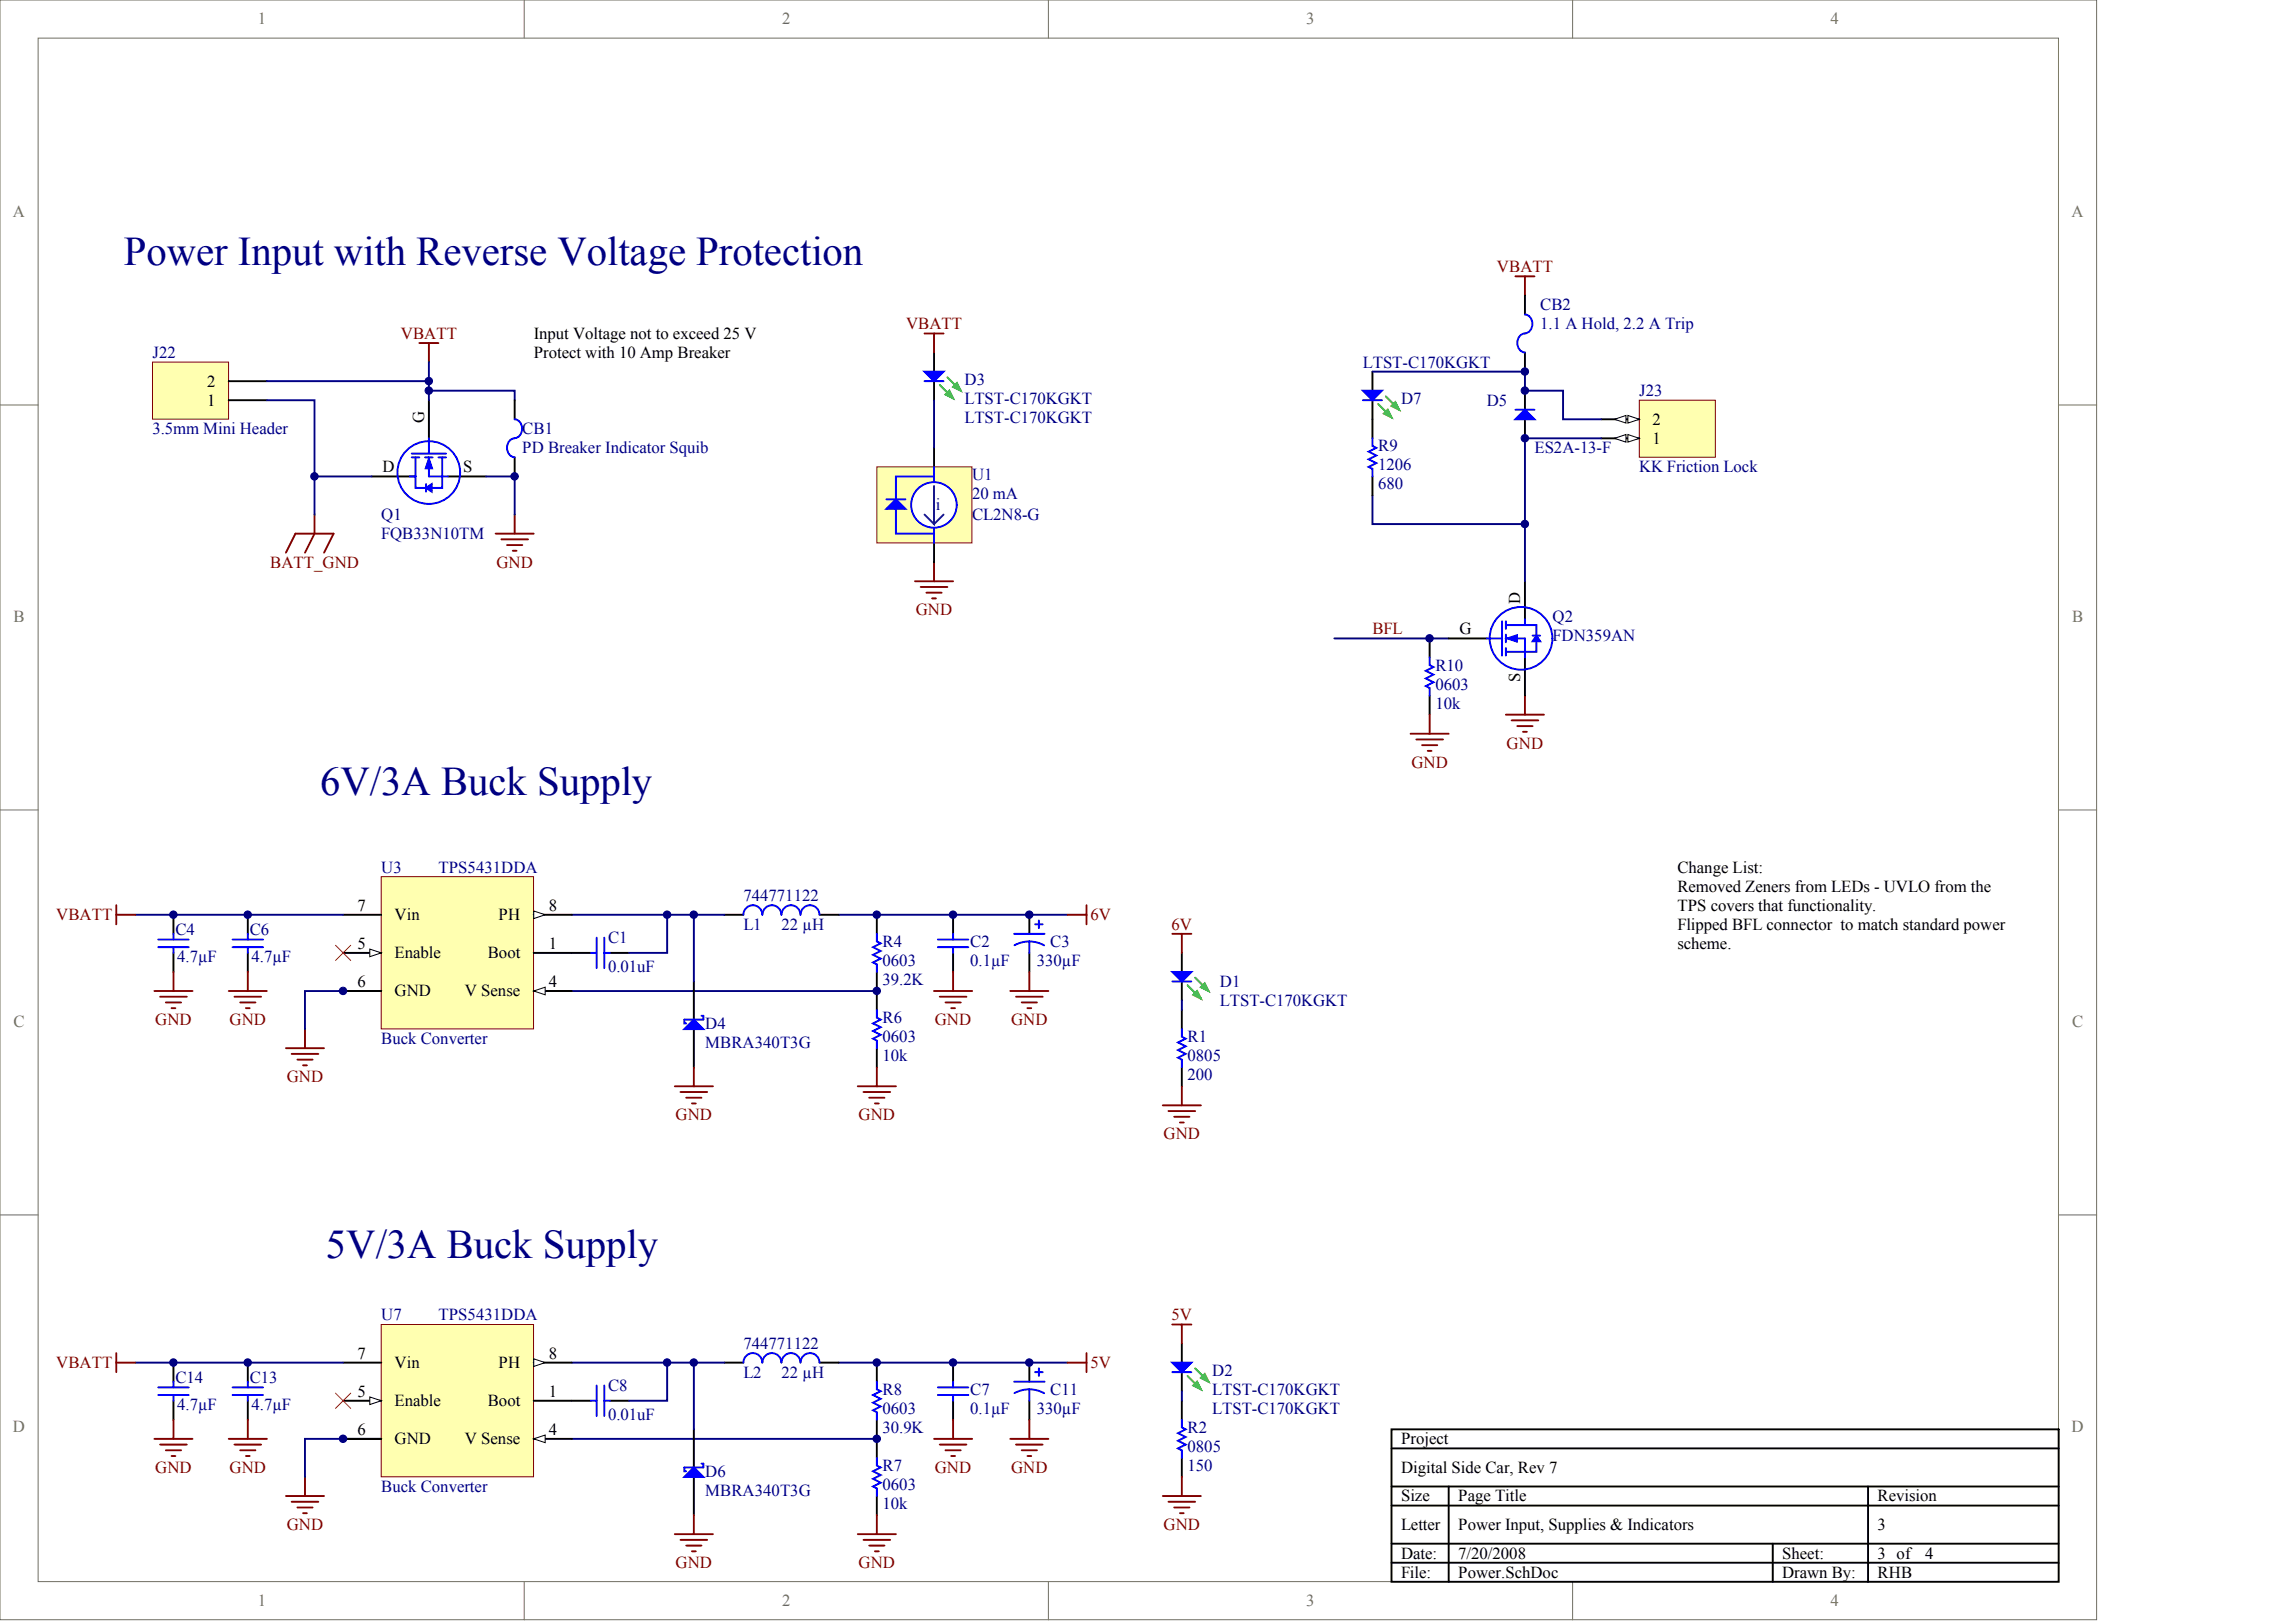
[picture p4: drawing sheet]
<svg xmlns="http://www.w3.org/2000/svg" width="840mm" height="594mm" viewBox="0 0 840 594" stroke-linecap="round" stroke-linejoin="round" font-family="sans-serif">
<defs><g id="words">
<g font-size="14.9" fill="#000080">
<text x="45.4" y="97.1">Power Input with Reverse Voltage Protection</text>
<text x="117.3" y="291">6V/3A Buck Supply</text>
<text x="119.4" y="460.5">5V/3A Buck Supply</text>
</g>
<g font-size="6.1" fill="#716f64">
<text x="94.4" y="9">1</text>
<text x="286.4" y="9">2</text>
<text x="478.3" y="9">3</text>
<text x="670.3" y="9">4</text>
<text x="4.7" y="79.6">A</text>
<text x="758.6" y="79.6">A</text>
<text x="5" y="227.8">B</text>
<text x="758.8" y="227.8">B</text>
<text x="5" y="376">C</text>
<text x="758.8" y="376">C</text>
<text x="4.7" y="524.3">D</text>
<text x="758.6" y="524.3">D</text>
<text x="94.4" y="588">1</text>
<text x="286.4" y="588">2</text>
<text x="478.3" y="588">3</text>
<text x="670.3" y="588">4</text>
</g>
<g font-size="6.1" fill="#800000">
<text x="548.1" y="99.6">VBATT</text>
<text x="146.8" y="124.1">VBATT</text>
<text x="331.7" y="120.6">VBATT</text>
<text x="98.9" y="207.8">BATT_GND</text>
<text x="181.8" y="207.8">GND</text>
<text x="335.3" y="225.2">GND</text>
<text x="502.5" y="232.2">BFL</text>
<text x="551.7" y="274">GND</text>
<text x="516.8" y="281">GND</text>
<text x="20.6" y="336.8">VBATT</text>
<text x="399.2" y="336.8">6V</text>
<text x="429" y="340.3">6V</text>
<text x="56.8" y="375.2">GND</text>
<text x="84" y="375.2">GND</text>
<text x="342.3" y="375.2">GND</text>
<text x="370.2" y="375.2">GND</text>
<text x="105" y="396.1">GND</text>
<text x="247.4" y="410.1">GND</text>
<text x="314.4" y="410.1">GND</text>
<text x="426" y="417">GND</text>
<text x="429" y="483.3">5V</text>
<text x="20.6" y="500.8">VBATT</text>
<text x="399.2" y="500.8">5V</text>
<text x="56.8" y="539.1">GND</text>
<text x="84" y="539.1">GND</text>
<text x="342.3" y="539.1">GND</text>
<text x="370.2" y="539.1">GND</text>
<text x="105" y="560">GND</text>
<text x="426" y="560">GND</text>
<text x="247.4" y="574">GND</text>
<text x="314.4" y="574">GND</text>
</g>
<g font-size="6.1" fill="#000080">
<text x="564" y="113.6">CB2</text>
<text x="564" y="120.6">1.1 A Hold, 2.2 A Trip</text>
<text x="55.8" y="131">J22</text>
<text x="499.1" y="134.5">LTST-C170KGKT</text>
<text x="353.2" y="140.8">D3</text>
<text x="353.2" y="147.8">LTST-C170KGKT</text>
<text x="513" y="147.8">D7</text>
<text x="544.4" y="148.5">D5</text>
<text x="600.3" y="145">J23</text>
<text x="353.2" y="154.8">LTST-C170KGKT</text>
<text x="55.8" y="158.9">3.5mm Mini Header</text>
<text x="191.2" y="158.9">CB1</text>
<text x="191.2" y="165.9">PD Breaker Indicator Squib</text>
<text x="504.6" y="165.2">R9</text>
<text x="561.9" y="165.9">ES2A-13-F</text>
<text x="504.6" y="172.2">1206</text>
<text x="600.3" y="172.9">KK Friction Lock</text>
<text x="356" y="175.7">U1</text>
<text x="504.6" y="179.2">680</text>
<text x="356" y="182.7">20 mA</text>
<text x="139.6" y="190.3">Q1</text>
<text x="342.7" y="186.8">i</text>
<text x="356" y="190.3">CL2N8-G</text>
<text x="139.6" y="197.3">FQB33N10TM</text>
<text x="568.5" y="227.7">Q2</text>
<text x="568.5" y="234.6">FDN359AN</text>
<text x="525.6" y="245.4">R10</text>
<text x="525.6" y="252.4">0603</text>
<text x="525.6" y="259.4">10k</text>
<text x="139.6" y="319.4">U3</text>
<text x="160.5" y="319.4">TPS5431DDA</text>
<text x="272.2" y="329.8">744771122</text>
<text x="272.2" y="340.3">L1</text>
<text x="286.2" y="340.3">22 µH</text>
<text x="64.2" y="342.4">C4</text>
<text x="91.4" y="342.4">C6</text>
<text x="222.7" y="345.2">C1</text>
<text x="323.2" y="346.6">R4</text>
<text x="355.3" y="346.6">C2</text>
<text x="384.6" y="346.6">C3</text>
<text x="64.9" y="352.2">4.7µF</text>
<text x="92.1" y="352.2">4.7µF</text>
<text x="323.2" y="353.6">0603</text>
<text x="355.3" y="353.6">0.1µF</text>
<text x="379.7" y="353.6">330µF</text>
<text x="222.7" y="355.7">0.01uF</text>
<text x="323.2" y="360.5">39.2K</text>
<text x="446.7" y="361.2">D1</text>
<text x="446.7" y="368.2">LTST-C170KGKT</text>
<text x="258.2" y="376.6">D4</text>
<text x="323.2" y="374.5">R6</text>
<text x="139.6" y="382.2">Buck Converter</text>
<text x="258.2" y="383.6">MBRA340T3G</text>
<text x="323.2" y="381.5">0603</text>
<text x="434.8" y="381.5">R1</text>
<text x="323.2" y="388.4">10k</text>
<text x="434.8" y="388.4">0805</text>
<text x="434.8" y="395.4">200</text>
<text x="139.6" y="483.3">U7</text>
<text x="160.5" y="483.3">TPS5431DDA</text>
<text x="272.2" y="493.8">744771122</text>
<text x="443.9" y="503.5">D2</text>
<text x="64.2" y="506.3">C14</text>
<text x="91.4" y="506.3">C13</text>
<text x="222.7" y="509.1">C8</text>
<text x="272.2" y="504.2">L2</text>
<text x="286.2" y="504.2">22 µH</text>
<text x="323.2" y="510.5">R8</text>
<text x="355.3" y="510.5">C7</text>
<text x="384.6" y="510.5">C11</text>
<text x="443.9" y="510.5">LTST-C170KGKT</text>
<text x="64.9" y="516.1">4.7µF</text>
<text x="92.1" y="516.1">4.7µF</text>
<text x="222.7" y="519.6">0.01uF</text>
<text x="323.2" y="517.5">0603</text>
<text x="355.3" y="517.5">0.1µF</text>
<text x="379.7" y="517.5">330µF</text>
<text x="443.9" y="517.5">LTST-C170KGKT</text>
<text x="323.2" y="524.5">30.9K</text>
<text x="434.8" y="524.5">R2</text>
<text x="434.8" y="531.4">0805</text>
<text x="323.2" y="538.4">R7</text>
<text x="434.8" y="538.4">150</text>
<text x="258.2" y="540.5">D6</text>
<text x="323.2" y="545.4">0603</text>
<text x="139.6" y="546.1">Buck Converter</text>
<text x="258.2" y="547.5">MBRA340T3G</text>
<text x="323.2" y="552.4">10k</text>
</g>
<g font-size="6.1">
<text x="195.4" y="124.1">Input Voltage not to exceed 25 V</text>
<text x="195.4" y="131">Protect with 10 Amp Breaker</text>
<text x="75.8" y="141.5">2</text>
<text x="75.8" y="148.5">1</text>
<text x="155.3" y="154.9" transform="rotate(-90 155.3 154.9)">G</text>
<text x="605.1" y="155.5">2</text>
<text x="605.1" y="162.4">1</text>
<text x="140" y="172.9">D</text>
<text x="169.6" y="172.9">S</text>
<text x="556.6" y="221.1" transform="rotate(-90 556.6 221.1)">D</text>
<text x="534.4" y="232.2">G</text>
<text x="556.6" y="249.7" transform="rotate(-90 556.6 249.7)">S</text>
<text x="614.2" y="319.4">Change List:</text>
<text x="614.2" y="326.4">Removed Zeners from LEDs - UVLO from the</text>
<text x="130.9" y="333.3">7</text>
<text x="201" y="333.3">8</text>
<text x="614.2" y="333.3">TPS covers that functionality.</text>
<text x="144.5" y="336.8">Vin</text>
<text x="182.6" y="336.8">PH</text>
<text x="614.2" y="340.3">Flipped BFL connector to match standard power</text>
<text x="130.9" y="347.3">5</text>
<text x="201" y="347.3">1</text>
<text x="614.2" y="347.3">scheme.</text>
<text x="144.5" y="350.8">Enable</text>
<text x="178.6" y="350.8">Boot</text>
<text x="130.9" y="361.2">6</text>
<text x="144.5" y="364.7">GND</text>
<text x="170.2" y="364.7">V Sense</text>
<text x="201" y="361.2">4</text>
<text x="130.9" y="497.3">7</text>
<text x="201" y="497.3">8</text>
<text x="144.5" y="500.8">Vin</text>
<text x="182.6" y="500.8">PH</text>
<text x="130.9" y="511.2">5</text>
<text x="144.5" y="514.7">Enable</text>
<text x="178.6" y="514.7">Boot</text>
<text x="201" y="511.2">1</text>
<text x="130.9" y="525.2">6</text>
<text x="201" y="525.2">4</text>
<text x="144.5" y="528.7">GND</text>
<text x="170.2" y="528.7">V Sense</text>
<text x="513" y="528.7">Project</text>
<text x="513" y="539.1">Digital Side Car, Rev 7</text>
<text x="513" y="549.6">Size</text>
<text x="533.9" y="549.6">Page Title</text>
<text x="687.5" y="549.6">Revision</text>
<text x="513" y="560">Letter</text>
<text x="533.9" y="560">Power Input, Supplies &amp; Indicators</text>
<text x="687.5" y="560">3</text>
<text x="513" y="570.5">Date:</text>
<text x="533.9" y="570.5">7/20/2008</text>
<text x="652.6" y="570.5">Sheet:</text>
<text x="687.5" y="570.5">3 of</text>
<text x="705" y="570.5">4</text>
<text x="513" y="577.5">File:</text>
<text x="533.9" y="577.5">Power.SchDoc</text>
<text x="652.6" y="577.5">Drawn By:</text>
<text x="687.5" y="577.5">RHB</text>
</g>
</g></defs>
<g fill="#fff" stroke="#716f64" stroke-width=".37">
<path d="M0 0h767.7v592.9h-767.7z"/>
<path d="M14 14h739.7v564.9h-739.7z"/>
</g>
<path d="M191.9 0v14M383.9 0v14M575.8 0v14M0 148.2h14M753.8 148.2h14M0 296.5h14M753.8 296.5h14M0 444.7h14M753.8 444.7h14M191.9 579v13.9M383.9 579v13.9M575.8 579v13.9" fill="none" stroke="#716f64" stroke-width=".37"/>
<g fill="none" stroke="#000" stroke-width=".7">
<path d="M342 129.1v6.9M342 139.5v7M157 146.5v13.9M136.1 174.4h14M164 174.4h14M509.5 523.2h244.3v55.8h-244.3zM509.5 530.2h244.3M509.5 544.1h244.3M509.5 551.1h244.3M530.5 544.1v34.9M684 544.1v34.9M509.5 565h244.3"/>
<path d="M509.5 572h244.3M649.1 565v14"/>
</g>
<g fill="none" stroke="#00f" stroke-width=".7">
<path d="M338.5 139.5h7M150.1 174.4h2.1M150.8 166h12.5M150.8 167.4h2.8M152.2 167.4v7M155.6 167.4h2.8M156 177.2v2.8M157 160.4v5.6M157 167.4v7h7M160.5 167.4h2.8M161.9 167.4v11.2h-9.7v-4.2"/>
<circle cx="157" cy="173" r="11.5"/>
</g>
<path d="M157 167.4l1.4 4.2h-2.8z" fill="#00f" stroke="#00f" stroke-width=".37"/>
<g fill="#00f" stroke="#00f" stroke-width=".7">
<path d="M156 178.6l2.1-1.4v2.8z"/>
<path d="M338.5 136h7l-3.5 3.5z"/>
</g>
<g fill="none" stroke="#800000" stroke-width=".7">
<path d="M153.6 125.6h6.9M157 125.6v6.9M338.5 122.1h7M342 122.1v7M115.2 188.4v6.9l-3.5 7M181.5 195.3h13.9M183.6 197.4h9.7M185.7 199.5h5.5M188.5 188.4v6.9M104.7 202.3l3.5-7h13.9l-3.4 7M187.8 201.6h1.4M335 212.8h14"/>
<path d="M337.1 214.9h9.8M339.2 217h5.6M341.3 219h1.4M342 205.8v7"/>
</g>
<path d="M136.1 174.4h-20.9v14M178 174.4h10.5v14" fill="none" stroke="#000080" stroke-width=".7"/>
<path d="M346.9 138.1l4.9 4.9M344.1 140.9l4.9 4.9" fill="none" stroke="#00bf00" stroke-width=".7"/>
<g fill="#00bf00" stroke="#00bf00" stroke-width=".7">
<path d="M346.2 144.4l1.4-1.4 1.4 2.8z"/>
<path d="M349 141.6l1.4-1.4 1.4 2.8z"/>
</g>
<path d="M55.8 132.5h27.9v20.9h-27.9z" fill="#ffffb0" stroke="#800000" stroke-width=".37"/>
<path d="M83.8 139.5h13.9M83.8 146.5h13.9M321.1 498.8v6.9M209.4 512.7h7M223.4 512.7h6.9M321.1 519.7v14M321.1 547.6v7" fill="none" stroke="#000" stroke-width=".7"/>
<path d="M157 132.5v7h-59.3M97.7 146.5h17.5v27.9M209.4 498.8h34.9v13.9h-14M307.1 498.8h83.8M209.4 526.7h111.7" fill="none" stroke="#000080" stroke-width=".7"/>
<path d="M216.4 512.7h2.1M218.5 507.1v11.2M221.3 507.1v11.2M221.3 512.7h2.1M321.1 505.7v2.8l1.4 .7-2.8 1.4 2.8 1.4-2.8 1.4 2.8 1.4-2.8 1.4 1.4 .7v2.8M321.1 533.7v2.7l1.4 .7-2.8 1.4 2.8 1.4-2.8 1.4 2.8 1.4-2.8 1.4 1.4 .7v2.8" fill="none" stroke="#00f" stroke-width=".7"/>
<path d="M104.7 547.6h14M106.8 549.7h9.8M108.9 551.8h5.6M111 553.9h1.4M111.7 540.6v7M321.1 554.6v7M314.1 561.6h13.9M316.2 563.6h9.8M318.3 565.7h5.6M320.4 567.8h1.4" fill="none" stroke="#800000" stroke-width=".7"/>
<path d="M139.6 484.8h55.8v55.8h-55.8z" fill="#ffffb0" stroke="#800000" stroke-width=".37"/>
<path d="M195.4 512.7h14M195.4 526.7h14" fill="none" stroke="#000" stroke-width=".7"/>
<path d="M195.4 526.7l4.2-1.4v2.8z" fill="#fff" stroke="#000" stroke-width=".37"/>
<path d="M125.6 512.7h14" fill="none" stroke="#000" stroke-width=".7"/>
<path d="M135.4 511.3l4.2 1.4-4.2 1.4z" fill="#fff" stroke="#000" stroke-width=".37"/>
<path d="M125.6 498.8h14M195.4 498.8h14M125.6 526.7h14" fill="none" stroke="#000" stroke-width=".7"/>
<path d="M195.4 497.4l4.2 1.4-4.2 1.4z" fill="#fff" stroke="#000" stroke-width=".37"/>
<g fill="none" stroke="#000" stroke-width=".7">
<path d="M321.1 334.8v7M209.4 348.8h7M223.4 348.8h6.9M321.1 355.8v13.9M432.7 348.8v7M432.7 359.3v6.9M432.7 369.7v7M321.1 383.7v6.9M432.7 390.6v7M63.5 498.8v6.9M90.7 498.8v6.9M265.2 498.8h7"/>
<path d="M300.1 498.8h7M349 498.8v6.9M376.9 498.8v6.9M63.5 512.7v7M90.7 512.7v7M349 512.7v7M376.9 512.7v7M125.6 526.7h14M254.1 523.2v13.9M254.1 540.6v14"/>
</g>
<g fill="none" stroke="#00f" stroke-width=".7">
<path d="M216.4 348.8h2.1M218.5 343.2v11.2M221.3 343.2v11.2M221.3 348.8h2.1M321.1 341.8v2.8l1.4 .7-2.8 1.4 2.8 1.4-2.8 1.4 2.8 1.4-2.8 1.4 1.4 .7v2.8M429.3 359.3h6.9M321.1 369.7v2.8l1.4 .7-2.8 1.4 2.8 1.4-2.8 1.4 2.8 1.4-2.8 1.4 1.4 .7v2.8M432.7 376.7v2.8l1.4 .7-2.8 1.4 2.8 1.4-2.8 1.4 2.8 1.4-2.8 1.4 1.4 .7v2.7M279.1 498.8a3.5 3.5 0 0 0-3.4-3.5 3.5 3.5 0 0 0-3.5 3.5M286.1 498.8a3.5 3.5 0 0 0-3.5-3.5 3.5 3.5 0 0 0-3.4 3.5M300.1 498.8a3.5 3.5 0 0 0-3.5-3.5 3.5 3.5 0 0 0-3.5 3.5 3.5 3.5 0 0 0-3.5-3.5 3.5 3.5 0 0 0-3.4 3.5M57.9 507.8h11.2"/>
<path d="M57.9 510.6h11.2M63.5 505.7v2.1M63.5 510.6v2.1M85.2 507.8h11.1M85.2 510.6h11.1M90.7 505.7v2.1M90.7 510.6v2.1M343.4 507.8h11.2M343.4 510.6h11.2M349 505.7v2.1M349 510.6v2.1M371.3 505.7h11.2"/>
<path d="M376.9 508.5a11.1 11.1 0 0 1 5.4 1.5M376.9 508.5a11.1 11.1 0 0 0-5.4 1.4M376.9 508.5v4.2M379 502.3h2.8M380.4 500.9v2.8M256.9 535.7h.7v1.4h-7v1.4h.7"/>
</g>
<g fill="none" stroke="#800000" stroke-width=".7">
<path d="M429.3 341.8h6.9M432.7 341.8v7M111.7 376.7v7M104.7 383.7h14M106.8 385.8h9.8M108.9 387.9h5.6M111 390h1.4M314.1 397.6h13.9M316.2 399.7h9.8M321.1 390.6v7M432.7 397.6v7M318.3 401.8h5.6"/>
<path d="M320.4 403.9h1.4M425.8 404.6h13.9M427.9 406.7h9.7M430 408.8h5.5M432 410.9h1.4M42.6 498.8h7M42.6 495.3v7M390.9 498.8h6.9M397.8 495.3v7M63.5 519.7v7M90.7 519.7v7M349 519.7v7"/>
<path d="M376.9 519.7v7M56.5 526.7h14M58.6 528.8h9.8M60.7 530.9h5.6M62.8 533h1.4M83.8 526.7h13.9M85.9 528.8h9.7M87.9 530.9h5.6M90 533h1.4M342 526.7h14M344.1 528.8h9.8M346.2 530.9h5.6"/>
<path d="M348.3 533h1.4M369.9 526.7h14M372 528.8h9.8M374.1 530.9h5.6M376.2 533h1.4M254.1 554.6v7M247.1 561.6h13.9M249.2 563.6h9.7M251.3 565.7h5.6M253.4 567.8h1.4"/>
</g>
<path d="M209.4 334.8h34.9v14h-14M307.1 334.8h83.8M209.4 362.7h111.7M49.6 498.8h76M244.3 498.8h9.8v24.4M254.1 498.8h11.1M125.6 526.7h-13.9v13.9" fill="none" stroke="#000080" stroke-width=".7"/>
<g fill="#00f" stroke="#00f" stroke-width=".7">
<path d="M250.6 540.6l3.5-3.5 3.5 3.5z"/>
<path d="M429.3 355.8h6.9l-3.5 3.5z"/>
</g>
<path d="M122.8 509.9l5.6 5.6M128.4 509.9l-5.6 5.6" fill="none" stroke="#f00" stroke-width=".37"/>
<path d="M437.6 357.9l4.9 4.8M434.8 360.7l4.9 4.8" fill="none" stroke="#00bf00" stroke-width=".7"/>
<g fill="#00bf00" stroke="#00bf00" stroke-width=".7">
<path d="M436.9 364.1l1.4-1.4 1.4 2.8z"/>
<path d="M439.7 361.4l1.4-1.4 1.4 2.7z"/>
</g>
<path d="M139.6 320.9h55.8v55.7h-55.8z" fill="#ffffb0" stroke="#800000" stroke-width=".37"/>
<path d="M195.4 348.8h14M195.4 362.7h14" fill="none" stroke="#000" stroke-width=".7"/>
<path d="M195.4 362.7l4.2-1.3v2.7z" fill="#fff" stroke="#000" stroke-width=".37"/>
<path d="M125.6 348.8h14" fill="none" stroke="#000" stroke-width=".7"/>
<path d="M135.4 347.4l4.2 1.4-4.2 1.4z" fill="#fff" stroke="#000" stroke-width=".37"/>
<path d="M125.6 334.8h14M195.4 334.8h14M125.6 362.7h14" fill="none" stroke="#000" stroke-width=".7"/>
<path d="M195.4 333.4l4.2 1.4-4.2 1.4z" fill="#fff" stroke="#000" stroke-width=".37"/>
<g fill="none" stroke="#000" stroke-width=".7">
<path d="M558.4 212.8v13.9M530.5 233.7h13.9M558.4 240.7v13.9M63.5 334.8v7M90.7 334.8v7M265.2 334.8h7M300.1 334.8h7M349 334.8v7M376.9 334.8v7M63.5 348.8v7M90.7 348.8v7M254.1 359.3v13.9"/>
<path d="M349 348.8v7M376.9 348.8v7M125.6 362.7h14M254.1 376.7v13.9M432.7 491.8v7M432.7 502.3v6.9M432.7 512.7v7M432.7 533.7v6.9"/>
</g>
<g fill="none" stroke="#00f" stroke-width=".7">
<path d="M544.4 233.7h5.6M550 227.4v12.6M551.4 228.8h7M551.4 233.7h7v7M551.4 227.4v2.8M551.4 232.3v2.8M551.4 237.2v2.8M558.4 228.8h4.2v9.8h-11.2M558.4 226.7v2.1M561.2 232.6h2.8M279.1 334.8a3.5 3.5 0 0 0-3.4-3.4 3.5 3.5 0 0 0-3.5 3.4M286.1 334.8a3.5 3.5 0 0 0-3.5-3.4 3.5 3.5 0 0 0-3.4 3.4"/>
<path d="M300.1 334.8a3.5 3.5 0 0 0-3.5-3.4 3.5 3.5 0 0 0-3.5 3.4 3.5 3.5 0 0 0-3.5-3.4 3.5 3.5 0 0 0-3.4 3.4M379 338.3h2.8M380.4 336.9v2.8M57.9 343.9h11.2M57.9 346.7h11.2M63.5 341.8v2.1M63.5 346.7v2.1M85.2 343.9h11.1M85.2 346.7h11.1M90.7 341.8v2.1M90.7 346.7v2.1M343.4 343.9h11.2"/>
<path d="M343.4 346.7h11.2M349 341.8v2.1M349 346.7v2.1M371.3 341.8h11.2M376.9 344.6a11.1 11.1 0 0 1 5.4 1.4M376.9 344.6a11.1 11.1 0 0 0-5.4 1.4M376.9 344.6v4.2M256.9 371.8h.7v1.4h-7v1.4h.7M429.3 502.3h6.9M432.7 519.7v2.8l1.4 .7-2.8 1.4 2.8 1.4-2.8 1.4 2.8 1.4-2.8 1.4 1.4 .7v2.8"/>
<circle cx="556.9" cy="233.7" r="11.5"/>
</g>
<g fill="none" stroke="#800000" stroke-width=".7">
<path d="M554.9 101.2h7M558.4 101.2v6.9M558.4 254.6v7M551.4 261.6h14M553.5 263.7h9.8M555.6 265.8h5.6M557.7 267.9h1.4M42.6 334.8h7M42.6 331.4v6.9M390.9 334.8h6.9M397.8 331.4v6.9M63.5 355.8v6.9"/>
<path d="M90.7 355.8v6.9M349 355.8v6.9M376.9 355.8v6.9M56.5 362.7h14M58.6 364.8h9.8M60.7 366.9h5.6M62.8 369h1.4M83.8 362.7h13.9M85.9 364.8h9.7M87.9 366.9h5.6M90 369h1.4M342 362.7h14"/>
<path d="M344.1 364.8h9.8M346.2 366.9h5.6M348.3 369h1.4M369.9 362.7h14M372 364.8h9.8M374.1 366.9h5.6M376.2 369h1.4M247.1 397.6h13.9M249.2 399.7h9.7M254.1 390.6v7M251.3 401.8h5.6M253.4 403.9h1.4"/>
<path d="M429.3 484.8h6.9M432.7 484.8v7M425.8 547.6h13.9M427.9 549.7h9.7M430 551.8h5.5M432 553.9h1.4M432.7 540.6v7"/>
</g>
<path d="M157 139.5v7M488.6 233.7h41.9M49.6 334.8h76M244.3 334.8h9.8v24.5M254.1 334.8h11.1M125.6 362.7h-13.9v14M432.7 366.2v3.5M432.7 509.2v3.5" fill="none" stroke="#000080" stroke-width=".7"/>
<g fill="#00f" stroke="#00f" stroke-width=".7">
<path d="M250.6 376.7l3.5-3.5 3.5 3.5z"/>
<path d="M429.3 498.8h6.9l-3.5 3.5z"/>
<path d="M562.6 232.6l1.4 2.1h-2.8z"/>
</g>
<path d="M122.8 346l5.6 5.6M128.4 346l-5.6 5.6" fill="none" stroke="#f00" stroke-width=".37"/>
<path d="M434.8 503.7l4.9 4.8M437.6 500.9l4.9 4.8" fill="none" stroke="#00bf00" stroke-width=".7"/>
<g fill="#00bf00" stroke="#00bf00" stroke-width=".7">
<path d="M436.9 507.1l1.4-1.4 1.4 2.8z"/>
<path d="M439.7 504.4l1.4-1.4 1.4 2.7z"/>
</g>
<g fill="#fff" stroke="#fff" stroke-width=".37">
<path d="M195.4 118.6h111.6v13.9h-111.6z"/>
<path d="M614.2 313.9h125.6v98.3h-125.6z"/>
</g>
<path d="M551.4 233.7l4.2-1.4v2.8z" fill="#00f" stroke="#00f" stroke-width=".37"/>
<path d="M600.3 146.5h27.8v20.9h-27.8z" fill="#ffffb0" stroke="#800000" stroke-width=".37"/>
<path d="M586.3 160.4h14" fill="none" stroke="#000" stroke-width=".7"/>
<g fill="#fff" stroke="#000" stroke-width=".37">
<path d="M596.1 159.1l4.2 1.3-4.2 1.4z"/>
<path d="M591.2 160.4l4.2-1.3v2.7z"/>
</g>
<path d="M586.3 153.5h14" fill="none" stroke="#000" stroke-width=".7"/>
<g fill="#fff" stroke="#000" stroke-width=".37">
<path d="M596.1 152.1l4.2 1.4-4.2 1.4z"/>
<path d="M591.2 153.5l4.2-1.4v2.8z"/>
</g>
<path d="M558.4 108.1v7M502.5 136v7M558.4 129.1v6.9M502.5 146.5v13.9M558.4 143v7M558.4 153.5v6.9M502.5 174.4v7M523.5 233.7v7M523.5 254.6v7" fill="none" stroke="#000" stroke-width=".7"/>
<g fill="#00f" stroke="#00f" stroke-width=".7">
<path d="M554.9 153.5l3.5-3.5 3.5 3.5z"/>
<path d="M499.1 143h6.9l-3.5 3.5z"/>
</g>
<path d="M558.4 115.1a3.6 3.6 0 0 1 2.7 3.5 3.6 3.6 0 0 1-2.7 3.4M558.4 122.1a3.5 3.5 0 0 0-2.8 3.4 3.5 3.5 0 0 0 2.8 3.5M499.1 146.5h6.9M554.9 150h7M502.5 160.4v2.8l1.4 .7-2.8 1.4 2.8 1.4-2.8 1.4 2.8 1.4-2.8 1.4 1.4 .7v2.8M523.5 240.7v2.8l1.4 .7-2.8 1.4 2.8 1.3-2.8 1.4 2.8 1.4-2.8 1.4 1.4 .7v2.8" fill="none" stroke="#00f" stroke-width=".7"/>
<path d="M502.5 136h55.9v7h13.9v10.5h14M586.3 160.4h-27.9v31.4h-55.9v-10.4M558.4 191.8v21" fill="none" stroke="#000080" stroke-width=".7"/>
<path d="M516.5 268.6h14M518.6 270.7h9.8M520.7 272.8h5.6M522.8 274.9h1.4M523.5 261.6v7" fill="none" stroke="#800000" stroke-width=".7"/>
<path d="M504.6 147.9l4.9 4.9M507.4 145.1l4.9 4.9" fill="none" stroke="#00bf00" stroke-width=".7"/>
<g fill="#00bf00" stroke="#00bf00" stroke-width=".7">
<path d="M506.7 151.4l1.4-1.4 1.4 2.8z"/>
<path d="M509.5 148.6l1.4-1.4 1.4 2.8z"/>
</g>
<path d="M321.1 170.9h34.8v27.8h-34.8z" fill="#ffffb0" stroke="#800000" stroke-width=".37"/>
<path d="M342 163.9v7M342 198.8v7" fill="none" stroke="#000" stroke-width=".7"/>
<circle cx="342" cy="184.8" r="8.3" fill="#fff" stroke="#00f" stroke-width=".7"/>
<path d="M342 177.9v13.9l-3.5-3.4M345.5 188.4l-3.5 3.4" fill="none" stroke="#30007b" stroke-width=".7"/>
<path d="M324.6 186.3l3.4-3.5 3.5 3.5z" fill="#00f" stroke="#00f" stroke-width=".7"/>
<path d="M188.5 153.5a3.6 3.6 0 0 1 2.7 3.4 3.6 3.6 0 0 1-2.7 3.5M188.5 160.4a3.5 3.5 0 0 0-2.9 3.5 3.5 3.5 0 0 0 2.9 3.5M342 176.5v-2.1h-14v8.4M342 170.9v3.5M324.6 182.8h6.9M328 186.3v9h14v-2.1M342 195.3v3.5" fill="none" stroke="#00f" stroke-width=".7"/>
<path d="M157 143h31.5v3.5M342 146.5v17.4" fill="none" stroke="#000080" stroke-width=".7"/>
<path d="M188.5 146.5v7M188.5 167.4v7" fill="none" stroke="#000" stroke-width=".7"/>
<g fill="#000080" stroke="#000080" stroke-width=".37">
<circle cx="63.5" cy="498.7" r="1.36"/>
<circle cx="63.5" cy="334.8" r="1.36"/>
<circle cx="90.7" cy="498.7" r="1.36"/>
<circle cx="90.7" cy="334.8" r="1.36"/>
<circle cx="115.1" cy="174.4" r="1.36"/>
<circle cx="125.6" cy="526.6" r="1.36"/>
<circle cx="125.6" cy="362.7" r="1.36"/>
<circle cx="157" cy="143" r="1.36"/>
<circle cx="157" cy="139.5" r="1.36"/>
<circle cx="188.4" cy="174.4" r="1.36"/>
<circle cx="244.3" cy="498.7" r="1.36"/>
<circle cx="244.3" cy="334.8" r="1.36"/>
<circle cx="254" cy="498.7" r="1.36"/>
<circle cx="254" cy="334.8" r="1.36"/>
<circle cx="321" cy="526.6" r="1.36"/>
<circle cx="321" cy="498.7" r="1.36"/>
<circle cx="321" cy="362.7" r="1.36"/>
<circle cx="321" cy="334.8" r="1.36"/>
<circle cx="349" cy="498.7" r="1.36"/>
<circle cx="349" cy="334.8" r="1.36"/>
<circle cx="376.9" cy="498.7" r="1.36"/>
<circle cx="376.9" cy="334.8" r="1.36"/>
<circle cx="523.4" cy="233.7" r="1.36"/>
<circle cx="558.3" cy="191.8" r="1.36"/>
<circle cx="558.3" cy="160.4" r="1.36"/>
<circle cx="558.3" cy="143" r="1.36"/>
<circle cx="558.3" cy="136" r="1.36"/>
</g>
<use href="#words"/>
</svg>
